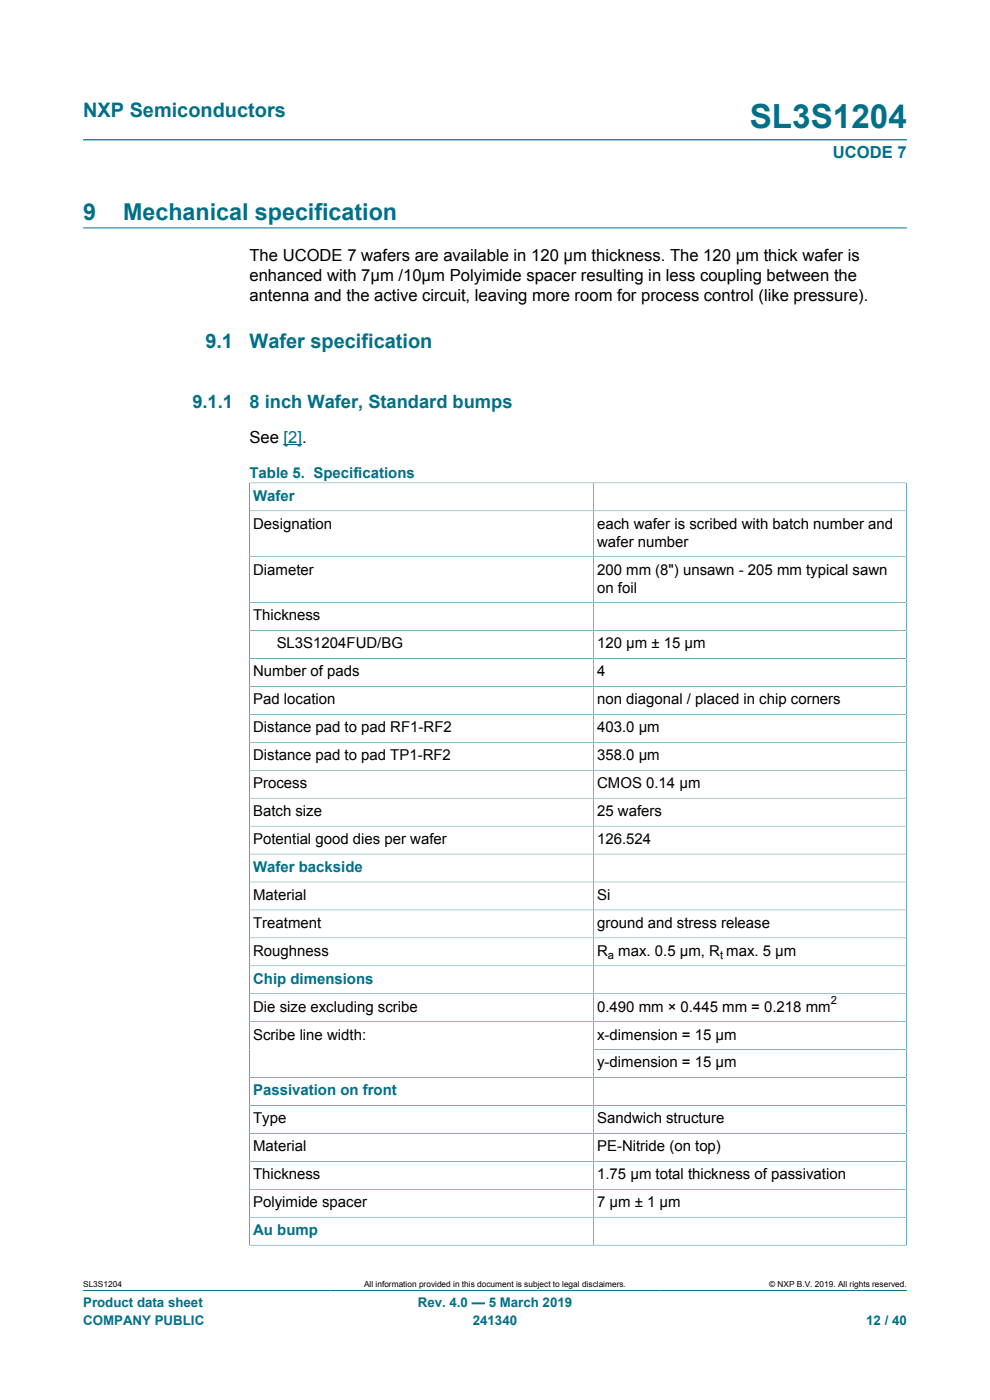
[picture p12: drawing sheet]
<svg xmlns="http://www.w3.org/2000/svg" width="210mm" height="297mm" viewBox="0 0 210 297" stroke-linecap="round" stroke-linejoin="round" font-family="sans-serif">
<defs><g id="words">
<text font-size="7.1" fill="#007088" x="159" y="27.2">SL3S1204</text>
<g font-size="4.9" fill="#007088">
<text x="17.6" y="46.6">9</text>
<text x="26.1" y="46.6">Mechanical specification</text>
</g>
<g font-size="4.2" fill="#007088">
<text x="17.6" y="24.8">NXP Semiconductors</text>
<text x="43.6" y="73.8">9.1</text>
<text x="52.9" y="73.8">Wafer specification</text>
</g>
<g font-size="3.9" fill="#007088">
<text x="40.8" y="86.5">9.1.1</text>
<text x="52.9" y="86.5">8 inch Wafer, Standard bumps</text>
</g>
<text font-size="3.5" fill="#007088" x="176.7" y="33.5">UCODE 7</text>
<g font-size="3.5">
<text x="52.9" y="55.5">The UCODE 7 wafers are available in 120 μm thickness. The 120 μm thick wafer is</text>
<text x="52.9" y="59.7">enhanced with 7μm /10μm Polyimide spacer resulting in less coupling between the</text>
<text x="52.9" y="63.9">antenna and the active circuit, leaving more room for process control (like pressure).</text>
<text x="52.9" y="93.9">See [2].</text>
</g>
<g font-size="3.2" fill="#007088">
<text x="52.9" y="101.4">Table 5. Specifications</text>
<text x="53.7" y="106.2">Wafer</text>
<text x="53.7" y="185">Wafer backside</text>
<text x="53.7" y="208.7">Chip dimensions</text>
<text x="53.7" y="232.4">Passivation on front</text>
<text x="53.7" y="262">Au bump</text>
</g>
<g font-size="3.2">
<text x="53.7" y="112.2">Designation</text>
<text x="126.7" y="112.2">each wafer is scribed with batch number and</text>
<text x="126.7" y="116">wafer number</text>
<text x="53.7" y="121.9">Diameter</text>
<text x="126.7" y="121.9">200 mm (8&quot;) unsawn - 205 mm typical sawn</text>
<text x="126.7" y="125.7">on foil</text>
<text x="53.7" y="131.6">Thickness</text>
<text x="58.7" y="137.6">SL3S1204FUD/BG</text>
<text x="126.7" y="137.6">120 μm ± 15 μm</text>
<text x="53.7" y="143.5">Number of pads</text>
<text x="126.7" y="143.5">4</text>
<text x="53.7" y="149.4">Pad location</text>
<text x="126.7" y="149.4">non diagonal / placed in chip corners</text>
<text x="53.7" y="155.3">Distance pad to pad RF1-RF2</text>
<text x="126.7" y="155.3">403.0 μm</text>
<text x="53.7" y="161.3">Distance pad to pad TP1-RF2</text>
<text x="126.7" y="161.3">358.0 μm</text>
<text x="53.7" y="167.2">Process</text>
<text x="126.7" y="167.2">CMOS 0.14 μm</text>
<text x="53.7" y="173.1">Batch size</text>
<text x="126.7" y="173.1">25 wafers</text>
<text x="53.7" y="179">Potential good dies per wafer</text>
<text x="126.7" y="179">126.524</text>
<text x="53.7" y="190.9">Material</text>
<text x="126.7" y="190.9">Si</text>
<text x="53.7" y="196.8">Treatment</text>
<text x="126.7" y="196.8">ground and stress release</text>
<text x="53.7" y="202.7">Roughness</text>
<text x="126.7" y="202.7">R max. 0.5 μm, R max. 5 μm</text>
<text x="53.7" y="214.6">Die size excluding scribe</text>
<text x="126.7" y="214.6">0.490 mm × 0.445 mm = 0.218 mm</text>
<text x="53.7" y="220.5">Scribe line width:</text>
<text x="126.7" y="220.5">x-dimension = 15 μm</text>
<text x="126.7" y="226.5">y-dimension = 15 μm</text>
<text x="53.7" y="238.3">Type</text>
<text x="126.7" y="238.3">Sandwich structure</text>
<text x="53.7" y="244.2">Material</text>
<text x="126.7" y="244.2">PE-Nitride (on top)</text>
<text x="53.7" y="250.2">Thickness</text>
<text x="126.7" y="250.2">1.75 μm total thickness of passivation</text>
<text x="53.7" y="256.1">Polyimide spacer</text>
<text x="126.7" y="256.1">7 μm ± 1 μm</text>
</g>
<g font-size="2.8" fill="#007088">
<text x="17.6" y="277.3">Product data sheet</text>
<text x="17.6" y="281">COMPANY PUBLIC</text>
<text x="88.6" y="277.3">Rev. 4.0 — 5 March 2019</text>
<text x="100.3" y="281">241340</text>
<text x="183.7" y="281">12 / 40</text>
</g>
<g font-size="2.4">
<text x="129" y="203.4">a</text>
<text x="152.7" y="203.4">t</text>
<text x="176.2" y="213">2</text>
</g>
<g font-size="1.8">
<text x="17.6" y="273.1">SL3S1204</text>
<text x="77.2" y="273.1">All information provided in this document is subject to legal disclaimers.</text>
<text x="163.2" y="273.1">© NXP B.V. 2019. All rights reserved.</text>
</g>
</g></defs>
<g fill="none" stroke="#007088" stroke-width=".21">
<path d="M17.6 29.7h174.8M17.6 48.3h174.8M52.8 102.4h139.5M52.9 108.4h139.4M52.9 102.4v161.8M52.9 118.1h139.4M125.9 102.4v161.8M192.3 102.4v161.8M52.9 127.8h139.4M52.9 133.8h139.4M52.9 139.7h139.4M52.9 145.6h139.4"/>
<path d="M52.9 151.5h139.4M52.9 157.5h139.4M52.9 163.4h139.4M52.9 169.3h139.4M52.9 175.3h139.4M52.9 181.2h139.4M52.9 187.1h139.4M52.9 193h139.4M52.9 199h139.4M52.9 204.9h139.4M52.9 210.8h139.4M52.9 216.7h139.4"/>
<path d="M52.9 228.6h139.4M52.9 234.5h139.4M125.9 222.7h66.4M52.9 240.4h139.4M52.9 246.4h139.4M52.9 252.3h139.4M52.9 258.2h139.4M17.6 273.8h174.8M52.8 264.2h139.5"/>
</g>
<path d="M60.2 94.3h3.9" fill="none" stroke="#00f" stroke-width=".21"/>
<use href="#words"/>
</svg>
